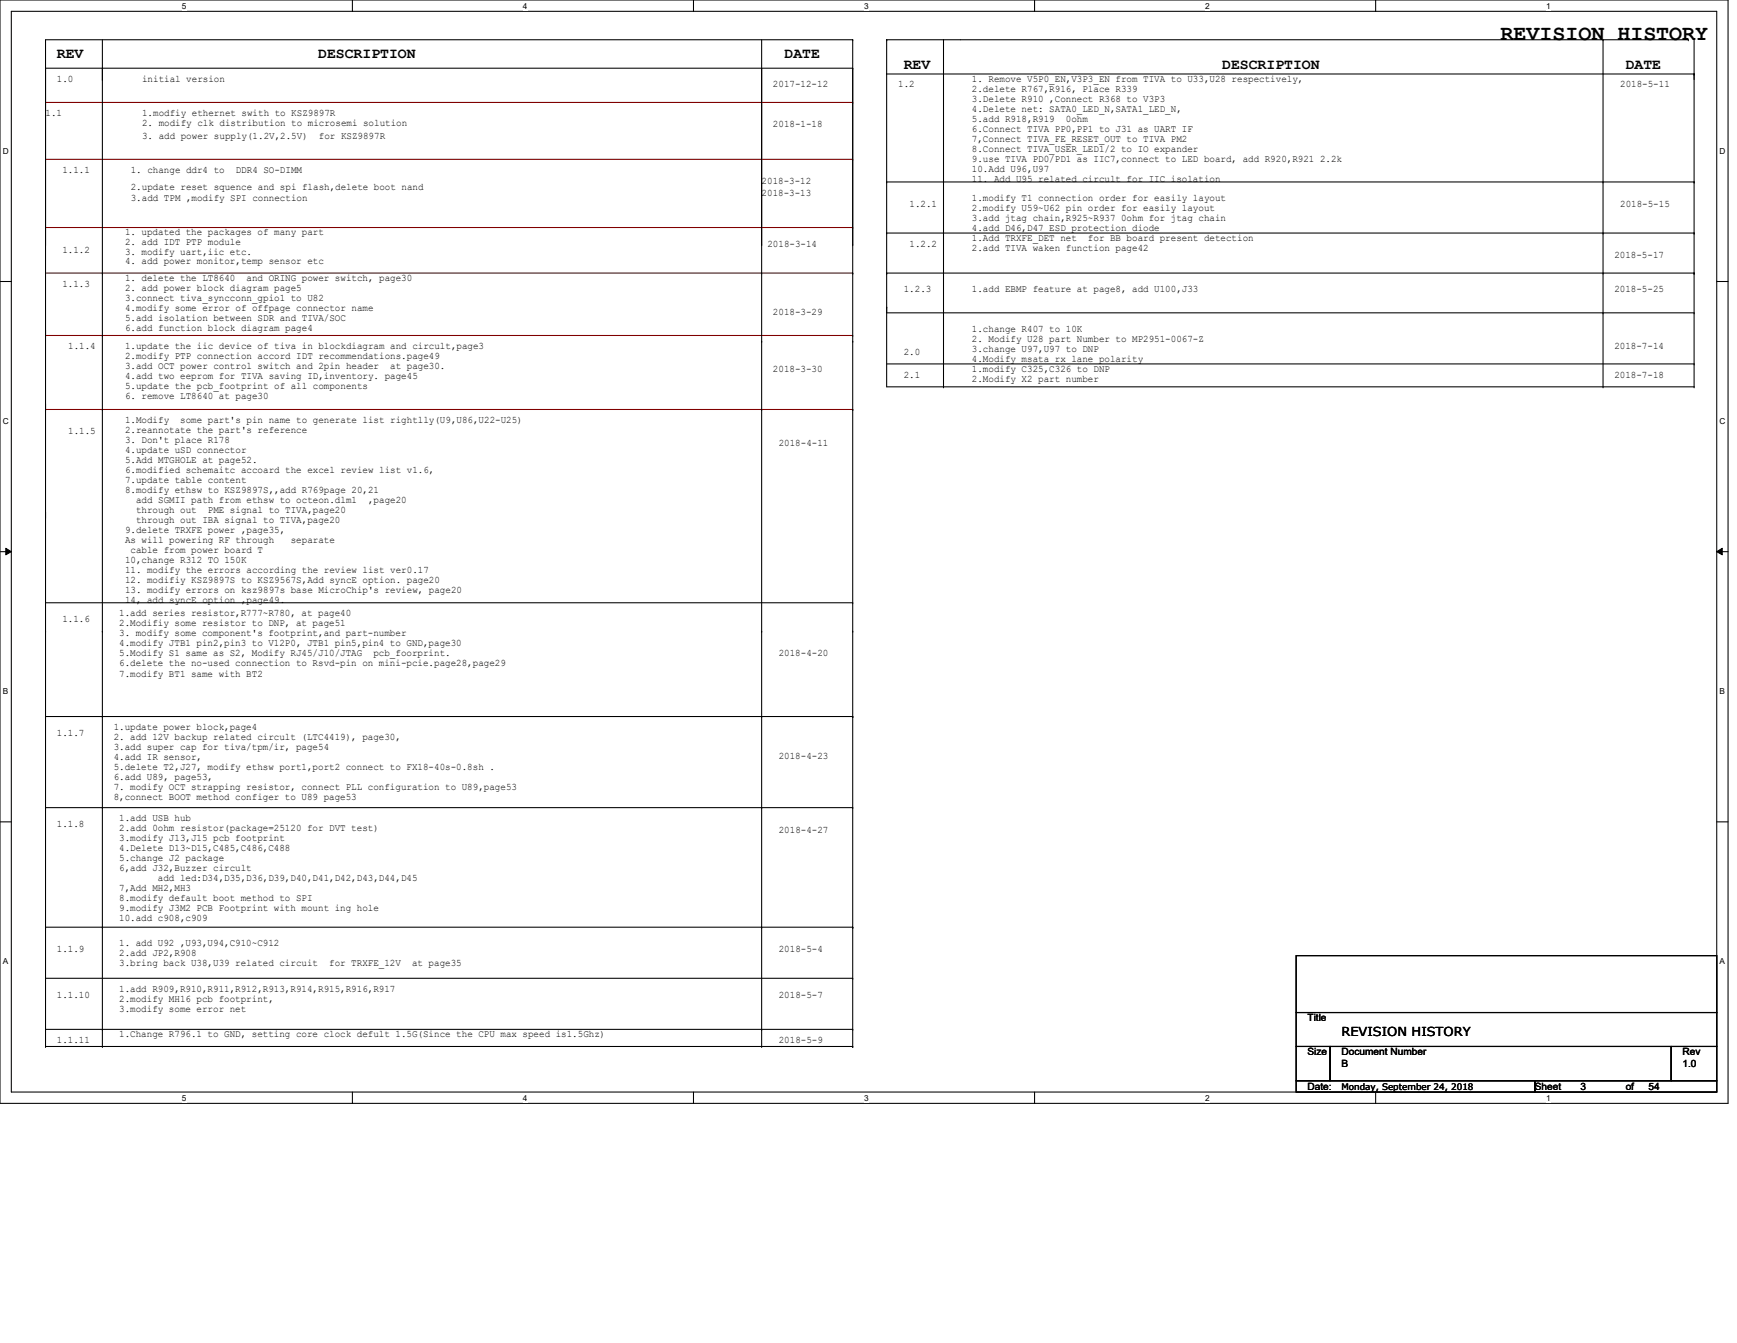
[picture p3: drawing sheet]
<svg xmlns="http://www.w3.org/2000/svg" width="279mm" height="216mm" viewBox="0 0 279 216" stroke-linecap="round" stroke-linejoin="round" font-family="sans-serif">
<defs><g id="words">
<text font-size="3.5" x="241.4" y="6.5">REVISION HISTORY</text>
<g font-size="2.4">
<text x="9.1" y="9.3">REV</text>
<text x="51.2" y="9.3">DESCRIPTION</text>
<text x="126.2" y="9.3">DATE</text>
<text x="145.4" y="11.1">REV</text>
<text x="196.6" y="11.1">DESCRIPTION</text>
<text x="261.5" y="11.1">DATE</text>
</g>
<text font-size="2" x="215.8" y="166.6">REVISION HISTORY</text>
<g font-size="1.6">
<text x="9.1" y="13.2">1.0</text>
<text x="22.9" y="13.2">initial version</text>
<text x="124.3" y="14.1">2017-12-12</text>
<text x="144.5" y="14.1">1.2</text>
<text x="156.3" y="13.2">1. Remove V5P0_EN,V3P3_EN from TIVA to U33,U28 respectively,</text>
<text x="156.3" y="14.8">2.delete R767,R916, Place R339</text>
<text x="156.3" y="16.4">3.Delete R910 ,Connect R368 to V3P3</text>
<text x="156.3" y="18">4.Delete net: SATA0_LED_N,SATA1_LED_N,</text>
<text x="260.6" y="14.1">2018-5-11</text>
<text x="7.3" y="18.6">1.1</text>
<text x="22.9" y="18.6">1.modfiy ethernet swith to KSZ9897R</text>
<text x="22.9" y="20.2">2. modify clk distribution to microsemi solution</text>
<text x="22.9" y="22.3">3. add power supply(1.2V,2.5V)</text>
<text x="51.3" y="22.3">for KSZ9897R</text>
<text x="124.3" y="20.4">2018-1-18</text>
<text x="156.3" y="19.6">5.add R918,R919</text>
<text x="156.3" y="21.2">6.Connect TIVA PP0,PP1 to J31 as UART IF</text>
<text x="156.3" y="22.8">7,Connect TIVA_FE_RESET_OUT to TIVA PM2</text>
<text x="171.4" y="19.6">0ohm</text>
<text x="10" y="27.8">1.1.1</text>
<text x="21" y="27.8">1. change ddr4 to</text>
<text x="37.9" y="27.8">DDR4 SO-DIMM</text>
<text x="122.5" y="29.6">2018-3-12</text>
<text x="156.3" y="24.4">8.Connect TIVA_USER_LED1/2 to IO expander</text>
<text x="156.3" y="26">9.use TIVA PD0/PD1 as IIC7,connect to LED board, add R920,R921 2.2k</text>
<text x="156.3" y="27.6">10.Add U96,U97</text>
<text x="156.3" y="29.3">11. Add U95 related circult for IIC isolation</text>
<text x="21" y="30.5">2.update reset squence and spi flash,delete boot nand</text>
<text x="21" y="32.3">3.add TPM ,modify SPI connection</text>
<text x="122.5" y="31.5">2018-3-13</text>
<text x="146.3" y="33.3">1.2.1</text>
<text x="156.3" y="32.3">1.modify T1 connection order for easily layout</text>
<text x="156.3" y="34">2.modify U59~U62 pin order for easily layout</text>
<text x="156.3" y="35.6">3.add jtag chain,R925~R937 0ohm for jtag chain</text>
<text x="260.6" y="33.3">2018-5-15</text>
<text x="10" y="40.6">1.1.2</text>
<text x="20.1" y="37.8">1. updated the packages of many part</text>
<text x="20.1" y="39.5">2. add IDT PTP module</text>
<text x="20.1" y="41.1">3. modify uart,iic etc.</text>
<text x="123.4" y="39.7">2018-3-14</text>
<text x="146.3" y="39.7">1.2.2</text>
<text x="156.3" y="37.2">4.add D46,D47 ESD protection diode</text>
<text x="156.3" y="38.7">1.Add TRXFE_DET net</text>
<text x="156.3" y="40.3">2.add TIVA waken function page42</text>
<text x="175" y="38.7">for BB board present detection</text>
<text x="259.7" y="41.5">2018-5-17</text>
<text x="10" y="46.1">1.1.3</text>
<text x="20.1" y="42.4">4. add power monitor,temp sensor etc</text>
<text x="20.1" y="45.2">1. delete the LT8640</text>
<text x="20.1" y="46.8">2. add power block diagram page5</text>
<text x="39.7" y="45.2">and ORING power switch, page30</text>
<text x="145.4" y="47">1.2.3</text>
<text x="156.3" y="47">1.add EBMP feature at page8, add U100,J33</text>
<text x="259.7" y="47">2018-5-25</text>
<text x="20.1" y="48.4">3.connect tiva_syncconn_gpio1 to U82</text>
<text x="20.1" y="50">4.modify some error of offpage connector name</text>
<text x="20.1" y="51.6">5.add isolation between SDR and TIVA/SOC</text>
<text x="20.1" y="53.2">6.add function block diagram page4</text>
<text x="124.3" y="50.6">2018-3-29</text>
<text x="156.3" y="53.4">1.change R407 to 10K</text>
<text x="11" y="56.1">1.1.4</text>
<text x="20.1" y="56.1">1.update the iic device of tiva in blockdiagram and circult,page3</text>
<text x="20.1" y="57.7">2.modify PTP connection accord IDT recommendations.page49</text>
<text x="20.1" y="59.4">3.add OCT power control switch and 2pin header</text>
<text x="62.8" y="59.4">at page30.</text>
<text x="124.3" y="59.8">2018-3-30</text>
<text x="145.4" y="57">2.0</text>
<text x="156.3" y="55">2. Modify U28 part Number to MP2951-0067-Z</text>
<text x="156.3" y="56.6">3.change U97,U97 to DNP</text>
<text x="156.3" y="58.2">4.Modify msata rx lane polarity</text>
<text x="156.3" y="59.8">1.modify C325,C326 to DNP</text>
<text x="259.7" y="56.1">2018-7-14</text>
<text x="20.1" y="61">4.add two eeprom for TIVA saving ID,inventory. page45</text>
<text x="20.1" y="62.6">5.update the pcb_footprint of all components</text>
<text x="20.1" y="64.2">6. remove LT8640 at page30</text>
<text x="145.4" y="60.7">2.1</text>
<text x="156.3" y="61.4">2.Modify X2 part number</text>
<text x="259.7" y="60.7">2018-7-18</text>
<text x="11" y="69.8">1.1.5</text>
<text x="20.1" y="68">1.Modify</text>
<text x="20.1" y="69.6">2.reannotate the part's reference</text>
<text x="20.1" y="71.2">3. Don't place R178</text>
<text x="29" y="68">some part's pin name to generate list rightlly(U9,U86,U22-U25)</text>
<text x="125.3" y="71.7">2018-4-11</text>
<text x="20.1" y="72.9">4.update uSD connector</text>
<text x="20.1" y="74.5">5.Add MTGHOLE at page52.</text>
<text x="20.1" y="76.1">6.modified schemaitc accoard the excel review list v1.6,</text>
<text x="20.1" y="77.7">7.update table content</text>
<text x="20.1" y="79.3">8.modify ethsw to KSZ9897S,,add R769page 20,21</text>
<text x="21.9" y="80.9">add SGMII path from ethsw to octeon.dlm1</text>
<text x="21.9" y="82.5">through out</text>
<text x="33.4" y="82.5">PME signal to TIVA,page20</text>
<text x="59.2" y="80.9">,page20</text>
<text x="20.1" y="85.7">9.delete TRXFE power ,page35,</text>
<text x="20.1" y="87.3">As will powering RF through</text>
<text x="21" y="88.9">cable from power board T</text>
<text x="21.9" y="84.1">through out IBA signal to TIVA,page20</text>
<text x="46.8" y="87.3">separate</text>
<text x="20.1" y="90.6">10,change R312 TO 150K</text>
<text x="20.1" y="92.2">11. modify the errors according the review list ver0.17</text>
<text x="20.1" y="93.8">12. modifiy KSZ9897S to KSZ9567S,Add syncE option. page20</text>
<text x="20.1" y="95.4">13. modify errors on ksz9897s base MicroChip's review, page20</text>
<text x="10" y="100">1.1.6</text>
<text x="19.2" y="99.1">1.add series resistor,R777~R780, at page40</text>
<text x="19.2" y="100.7">2.Modifiy some resistor to DNP, at page51</text>
<text x="20.1" y="97">14, add syncE option ,page49.</text>
<text x="19.2" y="102.3">3. modify some component's footprint,and part-number</text>
<text x="19.2" y="103.9">4.modify JTB1 pin2,pin3 to V12P0, JTB1 pin5,pin4 to GND,page30</text>
<text x="19.2" y="105.5">5.Modify S1 same as S2, Modify RJ45/J10/JTAG</text>
<text x="19.2" y="107.1">6.delete the no-used connection to Rsvd-pin on mini-pcie.page28,page29</text>
<text x="60.1" y="105.5">pcb_foorprint.</text>
<text x="125.3" y="105.5">2018-4-20</text>
<text x="19.2" y="108.8">7.modify BT1 same with BT2</text>
<text x="9.1" y="118.3">1.1.7</text>
<text x="18.3" y="117.4">1.update power block,page4</text>
<text x="18.3" y="119">2. add 12V backup related circult (LTC4419), page30,</text>
<text x="18.3" y="120.6">3.add super cap for tiva/tpm/ir, page54</text>
<text x="18.3" y="122.2">4.add IR sensor,</text>
<text x="18.3" y="123.8">5.delete T2,J27, modify ethsw port1,port2 connect to FX18-40s-0.8sh .</text>
<text x="18.3" y="125.4">6.add U89, page53,</text>
<text x="125.3" y="122">2018-4-23</text>
<text x="18.3" y="127">7. modify OCT strapping resistor, connect PLL configuration to U89,page53</text>
<text x="18.3" y="128.7">8,connect BOOT method configer to U89 page53</text>
<text x="9.1" y="132.9">1.1.8</text>
<text x="19.2" y="132">1.add USB hub</text>
<text x="19.2" y="133.6">2.add 0ohm resistor(package=25120 for DVT test)</text>
<text x="19.2" y="135.3">3.modify J13,J15 pcb footprint</text>
<text x="19.2" y="136.9">4.Delete D13~D15,C485,C486,C488</text>
<text x="125.3" y="133.9">2018-4-27</text>
<text x="19.2" y="138.5">5.change J2 package</text>
<text x="19.2" y="140.1">6,add J32,Buzzer circult</text>
<text x="19.2" y="143.3">7,Add MH2,MH3</text>
<text x="25.4" y="141.7">add led:D34,D35,D36,D39,D40,D41,D42,D43,D44,D45</text>
<text x="19.2" y="144.9">8.modify default boot method to SPI</text>
<text x="19.2" y="146.5">9.modify J3M2 PCB Footprint with mount ing hole</text>
<text x="19.2" y="148.1">10.add c908,c909</text>
<text x="9.1" y="153">1.1.9</text>
<text x="19.2" y="152.1">1. add U92 ,U93,U94,C910~C912</text>
<text x="19.2" y="153.8">2.add JP2,R908</text>
<text x="19.2" y="155.4">3.bring back U38,U39 related circuit</text>
<text x="53" y="155.4">for TRXFE_12V</text>
<text x="66.3" y="155.4">at page35</text>
<text x="125.3" y="153">2018-5-4</text>
<text x="9.1" y="160.4">1.1.10</text>
<text x="19.2" y="159.5">1.add R909,R910,R911,R912,R913,R914,R915,R916,R917</text>
<text x="19.2" y="161.1">2.modify MH16 pcb footprint,</text>
<text x="125.3" y="160.4">2018-5-7</text>
<text x="9.1" y="167.7">1.1.11</text>
<text x="19.2" y="162.7">3.modify some error net</text>
<text x="19.2" y="166.8">1.Change R796.1 to GND, setting core clock defult 1.5G(Since the CPU max speed is1.5Ghz)</text>
<text x="125.3" y="167.7">2018-5-9</text>
<text x="210.3" y="164.2">Title</text>
<text x="210.3" y="169.7">Size</text>
<text x="215.8" y="169.7">Document Number</text>
<text x="215.8" y="171.5">B</text>
<text x="270.6" y="169.7">Rev</text>
<text x="270.6" y="171.5">1.0</text>
<text x="210.3" y="175.2">Date:</text>
<text x="246.9" y="175.2">Sheet</text>
<text x="254.2" y="175.2">3</text>
<text x="261.5" y="175.2">of</text>
<text x="265.2" y="175.2">54</text>
</g>
<text font-size="1.4" x="215.8" y="175.2">Monday, September 24, 2018</text>
<g font-size="1.3">
<text x="29.3" y="1.4">5</text>
<text x="84.1" y="1.4">4</text>
<text x="139" y="1.4">3</text>
<text x="193.8" y="1.4">2</text>
<text x="248.7" y="1.4">1</text>
<text x=".5" y="24.7">D</text>
<text x="276.6" y="24.7">D</text>
<text x=".5" y="68.2">C</text>
<text x="276.6" y="68.2">C</text>
<text x=".5" y="111.6">B</text>
<text x="276.6" y="111.6">B</text>
<text x=".5" y="155">A</text>
<text x="276.6" y="155">A</text>
<text x="29.3" y="177">5</text>
<text x="84.1" y="177">4</text>
<text x="139" y="177">3</text>
<text x="193.8" y="177">2</text>
<text x="248.7" y="177">1</text>
</g>
</g></defs>
<path d="M0 0h278v177.4h-278zM1.8 1.8h274.3v173.8h-274.3z" fill="none" stroke="#000" stroke-width=".17"/>
<g fill="#fff">
<path d="M29.3 .2h.7v1.5h-.7z"/>
<path d="M29.3 175.8h.7v1.4h-.7z"/>
</g>
<path d="M56.7 0v1.8M56.7 175.6v1.8" fill="none" stroke="#000" stroke-width=".17"/>
<g fill="#fff">
<path d="M84.1 .2h.7v1.5h-.7z"/>
<path d="M84.1 175.8h.7v1.4h-.7z"/>
</g>
<path d="M111.5 0v1.8M111.5 175.6v1.8" fill="none" stroke="#000" stroke-width=".17"/>
<g fill="#fff">
<path d="M139 .2h.7v1.5h-.7z"/>
<path d="M139 175.8h.7v1.4h-.7z"/>
</g>
<path d="M166.4 0v1.8M166.4 175.6v1.8" fill="none" stroke="#000" stroke-width=".17"/>
<g fill="#fff">
<path d="M193.8 .2h.8v1.5h-.8z"/>
<path d="M193.8 175.8h.8v1.4h-.8z"/>
</g>
<path d="M221.3 0v1.8M221.3 175.6v1.8" fill="none" stroke="#000" stroke-width=".17"/>
<g fill="#fff">
<path d="M248.7 .2h.7v1.5h-.7z"/>
<path d="M248.7 175.8h.7v1.4h-.7z"/>
<path d="M.5 23.5h.9v1.5h-.9z"/>
<path d="M276.6 23.5h.9v1.5h-.9z"/>
<path d="M.5 67h.9v1.5h-.9z"/>
<path d="M276.6 67h.9v1.5h-.9z"/>
</g>
<path d="M0 45.3h1.8M276.1 45.3h1.9" fill="none" stroke="#000" stroke-width=".17"/>
<g fill="#fff">
<path d="M.5 110.4h.8v1.5h-.8z"/>
<path d="M276.6 110.4h.9v1.5h-.9z"/>
</g>
<path d="M0 88.7h1.8M276.1 88.7h1.9" fill="none" stroke="#000" stroke-width=".17"/>
<path d="M.9 88.1l.9 .6-.9 .5zM276.1 88.7l.9-.6v1.1z" fill="#000"/>
<path d="M.9 88.1l.9 .6-.9 .5zM276.1 88.7l.9-.6v1.1z" fill="none" stroke="#000" stroke-width=".16"/>
<g fill="#fff">
<path d="M.5 153.8h.8v1.5h-.8z"/>
<path d="M276.6 153.8h.9v1.5h-.9z"/>
</g>
<g fill="none" stroke="#000" stroke-width=".17">
<path d="M7.3 11h129.9M16.5 12.8h.1M16.5 6.4v161.8M122.5 6.4v161.8M137.2 11h.1M137.2 6.4h.1M137.2 6.4h-129.9v161.8M137.2 6.4v161.8M142.6 6.4h.1M142.6 6.4h129M142.6 6.4v55.8h129.9M142.6 11.9h129.9"/>
<path d="M151.8 6.4h.1M151.8 6.4v55.8M257.9 6.4h.1M257.9 6.4v55.8M271.6 6.4h.1M272.5 11.9h.1M272.5 6.4v55.8M7.3 39.3h.1M122.5 39.3h.1M137.2 39.3h.1M142.6 29.3h.1M142.6 37.5h.1"/>
<path d="M142.6 29.3h129.9M142.6 37.5h129.9M151.8 29.3h.1M151.8 37.5h.1M257.9 29.3h.1M257.9 37.5h.1M272.5 29.3h.1M272.5 37.5h.1M7.3 43.9h.1M7.3 53.9h.1M16.5 43.9h.1M16.5 53.9h.1"/>
<path d="M122.5 43.9h.1M122.5 54.9h.1M137.2 43.9h.1M137.2 54.9h.1M142.6 43.9h.1M142.6 49.4h.1M142.6 43.9h129.9M142.6 50.3h129.9M142.6 58.5h129.9M151.8 43.9h.1M151.8 50.3h.1M257.9 43.9h.1"/>
<path d="M257.9 50.3h.1M272.5 43.9h.1M272.5 50.3h.1M272.5 58.5h.1M7.3 65.8h.1M16.5 65.8h.1M122.5 65.8h.1M137.2 65.8h.1M151.8 62.2h.1M257.9 62.2h.1M272.5 62.2h.1M7.3 83.2h.1"/>
<path d="M7.3 96.9h129.9M137.2 96.9h.1M7.3 101.5h.1M7.3 115.2h129.9M16.5 101.5h.1M16.5 115.2h.1M122.5 101.5h.1M122.5 115.2h.1M137.2 101.5h.1M137.2 115.2h.1M0 132.1h1.8M7.3 129.8h.1"/>
<path d="M7.3 129.8h129.9M16.5 129.8h.1M122.5 129.8h.1M137.2 129.8h.1M276.1 132.1h1.9M7.3 149.1h.1M7.3 149.1h129.9M7.3 157.3h129.9M16.5 149.1h.1M122.5 149.1h.1M137.2 149.1h.1M137.2 157.3h.1"/>
<path d="M208.5 153.6h67.6v9.2h-67.6zM7.3 168.2h.1M7.3 165.5h129.9M7.3 168.2h129.9M16.5 165.5h.1M16.5 168.2h.1M122.5 165.5h.1M122.5 168.2h.1M137.2 165.5h.1M137.2 168.2h.1M208.5 162.8h67.6v5.4h-67.6zM208.5 168.2h5.5v5.5h-5.5z"/>
<path d="M208.5 173.7h38.4v1.9h-38.4zM214 168.2h54.8v5.5h-54.8zM246.9 173.7h29.2v1.9h-29.2zM268.8 168.2h7.3v5.5h-7.3z"/>
</g>
<path d="M7.3 16.5h129.9M137.2 16.5h.1M7.3 25.6h129.9M7.3 36.6h129.9M137.2 25.6h.1M137.2 36.6h.1M7.3 43.9h129.9M7.3 53.9h129.9M137.2 43.9h.1M137.2 53.9h.1M7.3 65.8h129.9M137.2 65.8h.1" fill="none" stroke="#800000" stroke-width=".17"/>
<use href="#words"/>
</svg>
